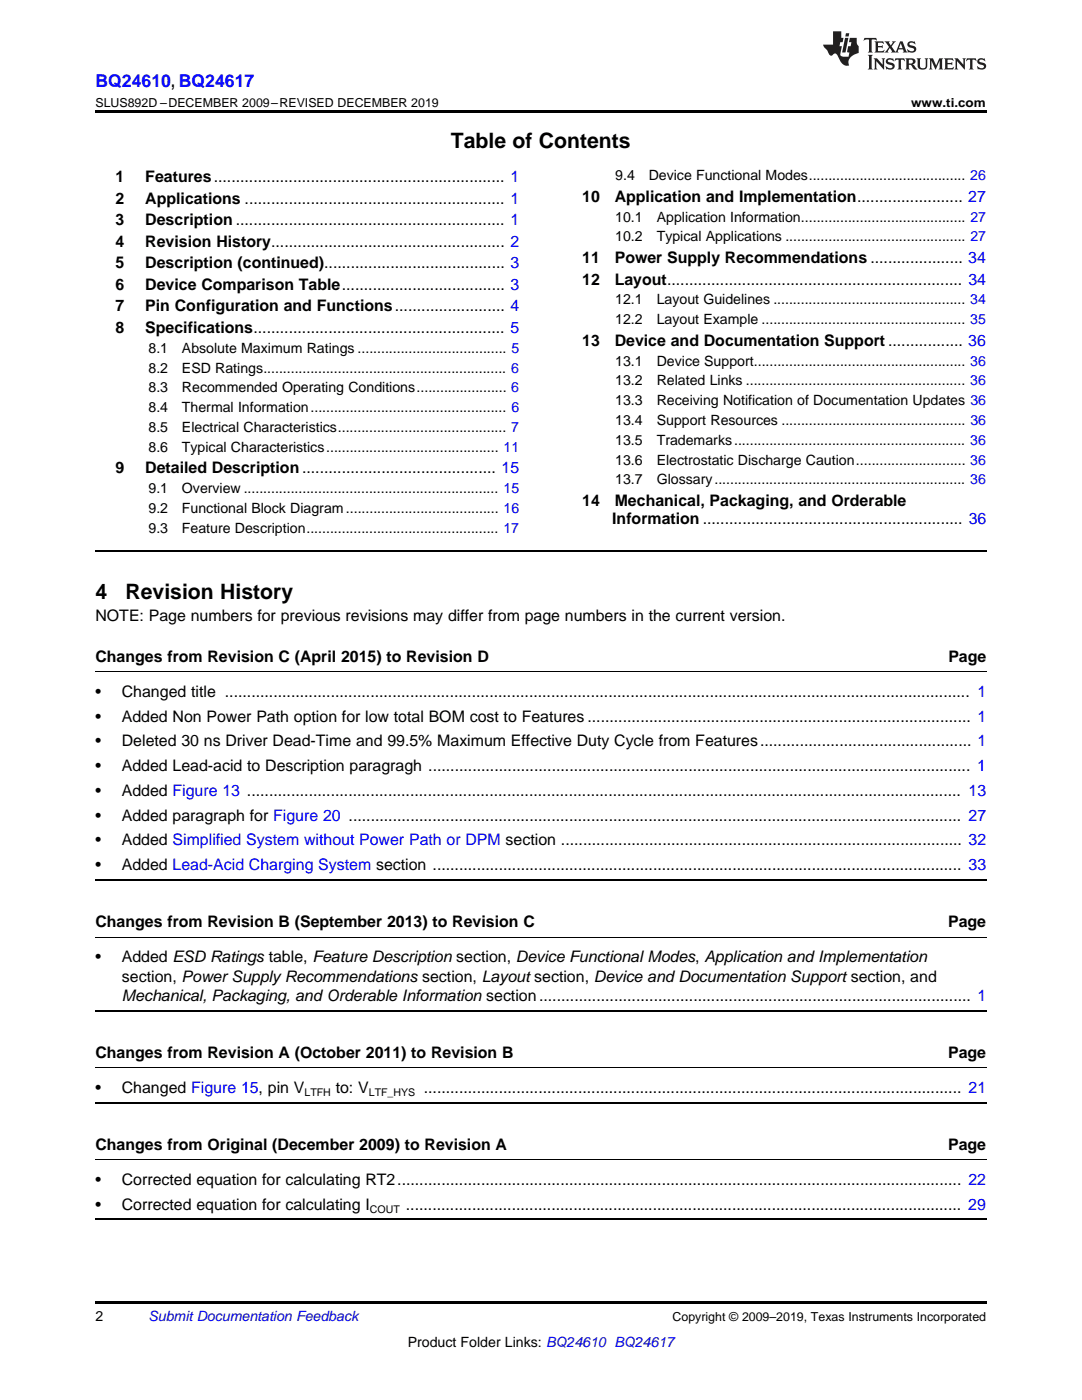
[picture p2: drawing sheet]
<svg xmlns="http://www.w3.org/2000/svg" width="216mm" height="279mm" viewBox="0 0 216 279" stroke-linecap="round" stroke-linejoin="round" font-family="sans-serif">
<defs><g id="words">
<g font-size="4.2">
<text x="90" y="29.6">Table of Contents</text>
<text x="19" y="119.6">4</text>
<text x="25" y="119.6">Revision History</text>
</g>
<text font-size="3.5" fill="#00f" x="19" y="17.3">BQ24610, BQ24617</text>
<g font-size="3.2">
<text x="23" y="36.3">1</text>
<text x="23" y="40.6">2</text>
<text x="29" y="36.3">Features.................................................................. 1</text>
<text x="29" y="40.6">Applications ........................................................... 1</text>
<text x="116.2" y="40.3">10</text>
<text x="122.7" y="40.3">Application and Implementation........................ 27</text>
<text x="23" y="44.9">3</text>
<text x="29" y="44.9">Description ............................................................. 1</text>
<text x="23" y="49.2">4</text>
<text x="23" y="53.6">5</text>
<text x="29" y="49.2">Revision History..................................................... 2</text>
<text x="29" y="53.6">Description (continued)......................................... 3</text>
<text x="116.2" y="52.5">11</text>
<text x="122.7" y="52.5">Power Supply Recommendations ..................... 34</text>
<text x="23" y="57.9">6</text>
<text x="29" y="57.9">Device Comparison Table..................................... 3</text>
<text x="116.2" y="56.8">12</text>
<text x="122.7" y="56.8">Layout................................................................... 34</text>
<text x="23" y="62.2">7</text>
<text x="29" y="62.2">Pin Configuration and Functions......................... 4</text>
<text x="23" y="66.5">8</text>
<text x="29" y="66.5">Specifications......................................................... 5</text>
<text x="116.2" y="69">13</text>
<text x="122.7" y="69">Device and Documentation Support ................. 36</text>
<text x="23" y="94.5">9</text>
<text x="29" y="94.5">Detailed Description............................................ 15</text>
<text x="116.2" y="101">14</text>
<text x="122.7" y="101">Mechanical, Packaging, and Orderable</text>
<text x="122.2" y="104.5">Information ........................................................... 36</text>
<text x="19" y="123.9">NOTE: Page numbers for previous revisions may differ from page numbers in the current version.</text>
<text x="19" y="132">Changes from Revision C (April 2015) to Revision D</text>
<text x="189.2" y="132">Page</text>
<text x="19" y="139.1">•</text>
<text x="24.3" y="139.1">Changed title ......................................................................................................................................................................... 1</text>
<text x="19" y="144">•</text>
<text x="19" y="149">•</text>
<text x="24.3" y="144">Added Non Power Path option for low total BOM cost to Features ....................................................................................... 1</text>
<text x="24.3" y="149">Deleted 30 ns Driver Dead-Time and 99.5% Maximum Effective Duty Cycle from Features................................................ 1</text>
<text x="19" y="153.9">•</text>
<text x="24.3" y="153.9">Added Lead-acid to Description paragragh ........................................................................................................................... 1</text>
<text x="19" y="158.9">•</text>
<text x="24.3" y="158.9">Added Figure 13 .................................................................................................................................................................. 13</text>
<text x="19" y="163.8">•</text>
<text x="24.3" y="163.8">Added paragraph for Figure 20 ........................................................................................................................................... 27</text>
<text x="19" y="168.7">•</text>
<text x="19" y="173.7">•</text>
<text x="24.3" y="168.7">Added Simplified System without Power Path or DPM section ........................................................................................... 32</text>
<text x="24.3" y="173.7">Added Lead-Acid Charging System section ........................................................................................................................ 33</text>
<text x="19" y="185">Changes from Revision B (September 2013) to Revision C</text>
<text x="189.2" y="185">Page</text>
<text x="19" y="192">•</text>
<text x="24.3" y="192">Added ESD Ratings table, Feature Description section, Device Functional Modes, Application and Implementation</text>
<text x="24.3" y="195.9">section, Power Supply Recommendations section, Layout section, Device and Documentation Support section, and</text>
<text x="24.3" y="199.8">Mechanical, Packaging, and Orderable Information section.................................................................................................. 1</text>
<text x="19" y="211.1">Changes from Revision A (October 2011) to Revision B</text>
<text x="189.2" y="211.1">Page</text>
<text x="19" y="218.1">•</text>
<text x="24.3" y="218.1">Changed Figure 15, pin V</text>
<text x="67" y="218.1">to: V</text>
<text x="84.6" y="218.1">.......................................................................................................................... 21</text>
<text x="19" y="229.4">Changes from Original (December 2009) to Revision A</text>
<text x="189.2" y="229.4">Page</text>
<text x="19" y="236.5">•</text>
<text x="24.3" y="236.5">Corrected equation for calculating RT2................................................................................................................................ 22</text>
<text x="19" y="241.4">•</text>
<text x="24.3" y="241.4">Corrected equation for calculating I</text>
<text x="81" y="241.4">.............................................................................................................................. 29</text>
</g>
<g font-size="2.8">
<text x="122.8" y="36">9.4</text>
<text x="129.4" y="36">Device Functional Modes........................................ 26</text>
<text x="122.8" y="44.2">10.1</text>
<text x="131" y="44.2">Application Information.......................................... 27</text>
<text x="122.8" y="48.2">10.2</text>
<text x="131" y="48.2">Typical Applications .............................................. 27</text>
<text x="122.8" y="60.7">12.1</text>
<text x="122.8" y="64.7">12.2</text>
<text x="131" y="60.7">Layout Guidelines ................................................. 34</text>
<text x="131" y="64.7">Layout Example .................................................... 35</text>
<text x="29.6" y="70.4">8.1</text>
<text x="36.3" y="70.4">Absolute Maximum Ratings ...................................... 5</text>
<text x="29.6" y="74.4">8.2</text>
<text x="36.3" y="74.4">ESD Ratings.............................................................. 6</text>
<text x="122.8" y="73">13.1</text>
<text x="122.8" y="76.9">13.2</text>
<text x="131" y="73">Device Support...................................................... 36</text>
<text x="131" y="76.9">Related Links ........................................................ 36</text>
<text x="29.6" y="78.3">8.3</text>
<text x="29.6" y="82.3">8.4</text>
<text x="36.3" y="78.3">Recommended Operating Conditions....................... 6</text>
<text x="36.3" y="82.3">Thermal Information.................................................. 6</text>
<text x="122.8" y="80.9">13.3</text>
<text x="131" y="80.9">Receiving Notification of Documentation Updates 36</text>
<text x="29.6" y="86.2">8.5</text>
<text x="36.3" y="86.2">Electrical Characteristics........................................... 7</text>
<text x="122.8" y="84.8">13.4</text>
<text x="122.8" y="88.8">13.5</text>
<text x="131" y="84.8">Support Resources ............................................... 36</text>
<text x="131" y="88.8">Trademarks........................................................... 36</text>
<text x="29.6" y="90.2">8.6</text>
<text x="36.3" y="90.2">Typical Characteristics............................................ 11</text>
<text x="122.8" y="92.7">13.6</text>
<text x="131" y="92.7">Electrostatic Discharge Caution............................ 36</text>
<text x="29.6" y="98.4">9.1</text>
<text x="36.3" y="98.4">Overview ................................................................. 15</text>
<text x="122.8" y="96.7">13.7</text>
<text x="131" y="96.7">Glossary................................................................ 36</text>
<text x="29.6" y="102.4">9.2</text>
<text x="29.6" y="106.3">9.3</text>
<text x="36.3" y="102.4">Functional Block Diagram....................................... 16</text>
<text x="36.3" y="106.3">Feature Description................................................. 17</text>
<text x="19" y="263.6">2</text>
<text x="81.4" y="268.9">Product Folder Links: BQ24610 BQ24617</text>
</g>
<text font-size="2.8" fill="#0000c8" x="29.6" y="263.6">Submit Documentation Feedback</text>
<g font-size="2.5">
<text x="19" y="21.4">SLUS892D –DECEMBER 2009–REVISED DECEMBER 2019</text>
<text x="181.8" y="21.4">www.ti.com</text>
<text x="134.2" y="263.6">Copyright © 2009–2019, Texas Instruments Incorporated</text>
</g>
<g font-size="2.1">
<text x="60.7" y="218.8">LTFH</text>
<text x="73.6" y="218.8">LTF_HYS</text>
<text x="73.8" y="242">COUT</text>
</g>
</g></defs>
<path d="M19 22h177.8v.5h-177.8zM19 259.7h177.8v.5h-177.8z" fill="#000"/>
<path d="M19 110h177.8M19 175.6h177.8M19 201.7h177.8M19 220.1h177.8M19 243.3h177.8" fill="none" stroke="#000" stroke-width=".35"/>
<path d="M19 134.1h177.8M19 187h177.8M19 213.1h177.8M19 231.5h177.8" fill="none" stroke="#000" stroke-width=".2"/>
<g fill="#231f20">
<path d="M172.5 7.6l-.1 .5 .4-.2h.6v.1v2.1l-.2 .4h.9l-.2-.4v-2.1l.1-.1h.5l.5 .2-.2-.5zM174.5 8.3l.2 .3v1.5l-.2 .4h1.8l.2-.6a1.04 1.04 0 0 1-1.3 .2v-.7h.6l.3 .2v-.6l-.3 .2h-.6v-.6l.8-.1 .4 .3-.2-.5zM176.5 8.3l.9 1.1-.9 1.1h.8l-.2-.2 .4-.7 .5 .7-.2 .2h1.5l-.2-.2 .2-.4h.9l.1 .4-.2 .2h1l-.3-.3-.7-1.9h-.5l-.9 2-.8-1 .9-1h-.8l.1 .3-.4 .5-.3-.6 .1-.2zM179.7 8.6l.4 1h-.7zM181.3 8.4a.63 .63 0 0 0-.2 .7 .63 .63 0 0 0 .6 .4l.6 .2 .1 .2a.75 .75 0 0 1-.7 .4 .75 .75 0 0 1-.6-.5l.1 .7 .1-.1a1.11 1.11 0 0 0 1.5-.6 1.13 1.13 0 0 0-1.2-.8l-.1-.4a1.04 1.04 0 0 1 1.2 .2l-.2-.5-.2 .1-.4-.2zM173.2 10.9l.2 .4v2.2l-.2 .4h1l-.3-.4v-2.2l.3-.4zM174.3 11.6l.3 .4v1.5l-.3 .4h.8l-.2-.4v-1.3l1.5 1.7v-1.9l.2-.4h-.7l.2 .4v.9l-1.1-1.3zM177 11.8a.62 .62 0 0 0-.2 .7 .62 .62 0 0 0 .6 .4l.6 .1 .1 .3a.76 .76 0 0 1-.7 .3 .76 .76 0 0 1-.7-.4l.2 .7 .1-.1a1.11 1.11 0 0 0 1.5-.6 1.13 1.13 0 0 0-1.2-.8l-.1-.4a1.04 1.04 0 0 1 1.2 .2l-.2-.6-.2 .1-.5-.1zM178.7 11.6l-.2 .6a.61 .61 0 0 1 .8-.3v1.6l-.2 .4h.9l-.2-.4v-1.6a.63 .63 0 0 1 .7 .3l-.1-.6zM180.6 11.6l.3 .4v1.5l-.3 .4h1l-.2-.2-.1-.8 .6 .2a.76 .76 0 0 0 1.2 .7l-1-1a.58 .58 0 0 0 .6-.5 .58 .58 0 0 0-.5-.6zM181.4 11.9h.1a.45 .45 0 0 1 .5 .1 .45 .45 0 0 1 .1 .5l-.8 .2zM182.9 11.6l.2 .2a2.17 2.17 0 0 0 .3 1.9 .99 .99 0 0 0 1.6-.6v-1.1l.2-.4h-.7l.2 .2a1.92 1.92 0 0 1-.2 1.8 .6 .6 0 0 1-.9-.5v-1.1l.2-.4zM185.4 11.6l.2 .4v1.5l-.2 .4h.7l-.2-.4v-1.4l.8 1.8 .8-1.8v1.4l-.2 .4h.9l-.2-.4v-1.5l.2-.4h-.8l-.6 1.5-.6-1.5zM188.4 11.6l.2 .4v1.5l-.2 .4h1.8l.1-.6a1.04 1.04 0 0 1-1.2 .1v-.6h.5l.4 .2v-.6l-.4 .2h-.5v-.7h.8l.3 .3-.1-.6zM190.5 11.6l.2 .4v1.5l-.2 .4h.7l-.2-.4v-1.3l1.5 1.7v-1.9l.2-.4h-.7l.2 .4v.9l-1.1-1.3zM192.9 11.6l-.1 .6a.61 .61 0 0 1 .7-.3l.1 1.6-.3 .4h1l-.3-.4 .1-1.6a.63 .63 0 0 1 .7 .3l-.1-.6zM195.2 11.8a.62 .62 0 0 0-.2 .7 .62 .62 0 0 0 .6 .4l.6 .1 .1 .3a.76 .76 0 0 1-.7 .3 .76 .76 0 0 1-.6-.4l.1 .7 .1-.1a1.11 1.11 0 0 0 1.6-.6 1.13 1.13 0 0 0-1.3-.8l-.1-.4a1.04 1.04 0 0 1 1.2 .2l-.1-.6-.2 .1-.5-.1z"/>
<path d="M166.2 6.3v2.6h-1.9v.4l.8 .9a.91 .91 0 0 0 1 .8 .56 .56 0 0 1 .5-.3 .56 .56 0 0 1 .5 .3l.4 .8a1.53 1.53 0 0 0 1.9 1.2 1.54 1.54 0 0 1 1-2.1l.9-.3v-1.4a1.52 1.52 0 0 1-.4-1.6h-1.3l-.2 .8h.5l-.2 .8h-.5l-.1 1v.2l.4 .1-.2 .8a1.93 1.93 0 0 1-1.6-.3l.3-1.8h-.5l.2-.8h.4l.2-.8h-.4v-1.3zM168.6 7.6l-.6 2.9h.7l.6-2.9zM168.8 6.6l-.1 .7h.6l.2-.7z"/>
</g>
<use href="#words"/>
</svg>
